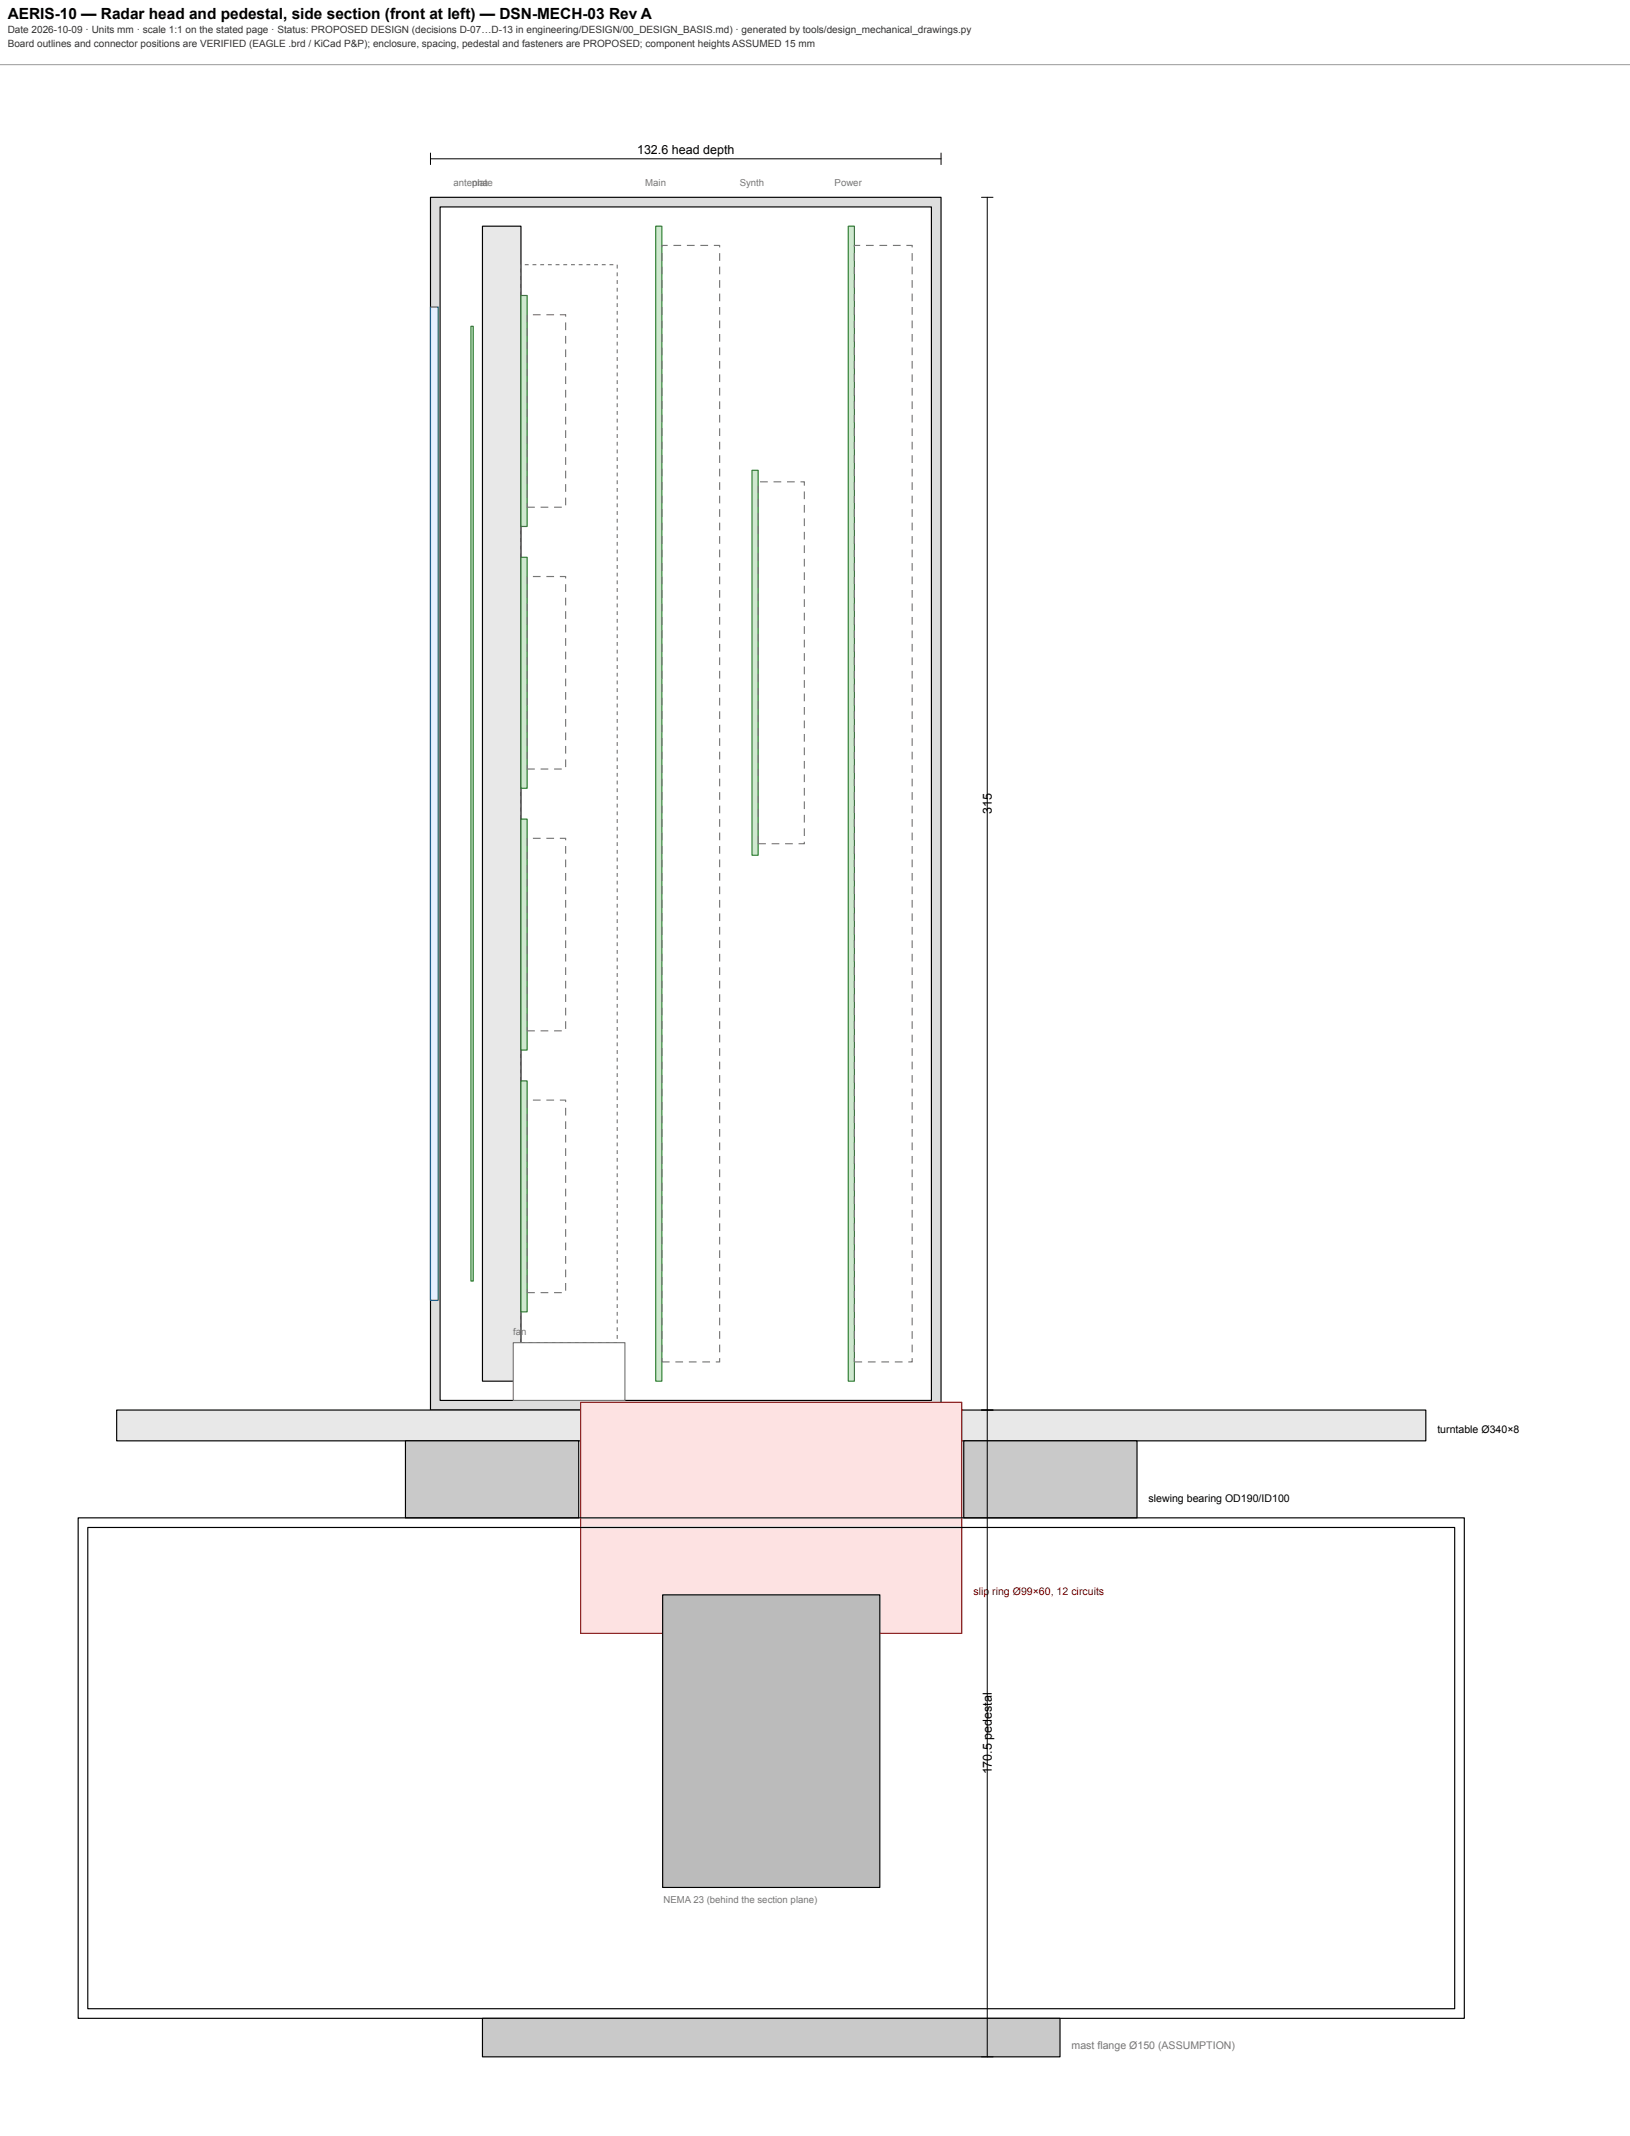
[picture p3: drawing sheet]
<svg xmlns="http://www.w3.org/2000/svg" width="423mm" height="555mm" viewBox="0 0 423 555" stroke-linecap="round" stroke-linejoin="round" font-family="sans-serif">
<defs><g id="words">
<text font-size="4" x="2" y="5">AERIS-10 — Radar head and pedestal, side section (front at left) — DSN-MECH-03 Rev A</text>
<g font-size="3.2">
<text x="165.5" y="40.1">132.6 head depth</text>
<text x="257.6" y="211.5" transform="rotate(-90 257.6 211.5)">315</text>
<text x="257.6" y="461" transform="rotate(-90 257.6 461)">170.5 pedestal</text>
</g>
<g font-size="2.7">
<text x="373.3" y="372.3">turntable Ø340×8</text>
<text x="298.3" y="390.3">slewing bearing OD190/ID100</text>
</g>
<g font-size="2.7" fill="#b00000">
<text x="252.8" y="414.3">slip</text>
<text x="257.7" y="414.3">ring Ø99×60, 12 circuits</text>
</g>
<text font-size="2.7" fill="#777" x="278.3" y="532.3">mast flange Ø150 (ASSUMPTION)</text>
<g font-size="2.6" fill="#333">
<text x="2" y="8.6">Date 2026-10-09 · Units mm · scale 1:1 on the stated page · Status: PROPOSED DESIGN (decisions D-07…D-13 in engineering/DESIGN/00_DESIGN_BASIS.md) · generated by tools/design_mechanical_drawings.py</text>
<text x="2" y="12.2">Board outlines and connector positions are VERIFIED (EAGLE .brd / KiCad P&amp;P); enclosure, spacing, pedestal and fasteners are PROPOSED; component heights ASSUMED 15 mm</text>
</g>
<g font-size="2.5" fill="#777">
<text x="117.8" y="48.3">anteplate</text>
<text x="122.6" y="48.3">nna</text>
<text x="167.6" y="48.3">Main</text>
<text x="192.1" y="48.3">Synth</text>
<text x="216.8" y="48.3">Power</text>
<text x="133.3" y="346.8">fa</text>
<text x="135.4" y="346.8">n</text>
<text x="172.3" y="494.3">NEMA 23 (behind the section plane)</text>
</g>
</g></defs>
<path d="M0 16.8h423.3" fill="none" stroke="#999" stroke-width=".26"/>
<path d="M111.8 51.3h132.6v315h-132.6z" fill="#ddd"/>
<path d="M111.8 51.3h132.6v315h-132.6z" fill="none" stroke="#000" stroke-width=".3"/>
<path d="M114.3 53.8h127.6v310h-127.6z" fill="#fff"/>
<path d="M114.3 53.8h127.6v310h-127.6z" fill="none" stroke="#000" stroke-width=".3"/>
<path d="M111.8 79.8h2v258h-2z" fill="#e6f0ff"/>
<path d="M111.8 79.8h2v258h-2z" fill="none" stroke="#1f5f8b" stroke-width=".3"/>
<path d="M122.3 84.8h.6v248h-.6z" fill="#cfe8cf"/>
<path d="M122.3 84.8h.6v248h-.6z" fill="none" stroke="#2e7d32" stroke-width=".3"/>
<path d="M125.3 58.8h10v300h-10z" fill="#e8e8e8"/>
<path d="M125.3 58.8h10v300h-10z" fill="none" stroke="#000" stroke-width=".3"/>
<path d="M137.3 348.7v.3h1v-.3zM139.3 348.7v.3h1v-.3zM141.3 348.7v.3h1v-.3zM143.3 348.7v.3h1v-.3zM145.3 348.7v.3h1v-.3zM147.3 348.7v.3h1v-.3zM149.3 348.7v.3h1v-.3zM151.3 348.7v.3h1v-.3zM153.3 348.7v.3h1v-.3zM155.3 348.7v.3h1v-.3zM157.3 348.7v.3h1v-.3zM159.3 348.7v.3h1v-.3zM160.2 346.8v1h.3v-1zM160.2 344.8v1h.3v-1zM160.2 342.8v1h.3v-1zM160.2 340.8v1h.3v-1zM160.2 338.8v1h.3v-1zM160.2 336.8v1h.3v-1zM160.2 334.8v1h.3v-1zM160.2 332.8v1h.3v-1zM160.2 330.8v1h.3v-1zM160.2 328.8v1h.3v-1zM160.2 326.8v1h.3v-1zM160.2 324.8v1h.3v-1zM160.2 322.8v1h.3v-1zM160.2 320.8v1h.3v-1zM160.2 318.8v1h.3v-1zM160.2 316.8v1h.3v-1zM160.2 314.8v1h.3v-1zM160.2 312.8v1h.3v-1zM160.2 310.8v1h.3v-1zM160.2 308.8v1h.3v-1zM160.2 306.8v1h.3v-1zM160.2 304.8v1h.3v-1zM160.2 302.8v1h.3v-1zM160.2 300.8v1h.3v-1zM160.2 298.8v1h.3v-1zM160.2 296.8v1h.3v-1zM160.2 294.8v1h.3v-1zM160.2 292.8v1h.3v-1zM160.2 290.8v1h.3v-1zM160.2 288.8v1h.3v-1zM160.2 286.8v1h.3v-1zM160.2 284.8v1h.3v-1zM160.2 282.8v1h.3v-1zM160.2 280.8v1h.3v-1zM160.2 278.8v1h.3v-1zM160.2 276.8v1h.3v-1zM160.2 274.8v1h.3v-1zM160.2 272.8v1h.3v-1zM160.2 270.8v1h.3v-1zM160.2 268.8v1h.3v-1zM160.2 266.8v1h.3v-1zM160.2 264.8v1h.3v-1zM160.2 262.8v1h.3v-1zM160.2 260.8v1h.3v-1zM160.2 258.8v1h.3v-1zM160.2 256.8v1h.3v-1zM160.2 254.8v1h.3v-1zM160.2 252.8v1h.3v-1zM160.2 250.8v1h.3v-1zM160.2 248.8v1h.3v-1zM160.2 246.8v1h.3v-1zM160.2 244.8v1h.3v-1zM160.2 242.8v1h.3v-1zM160.2 240.8v1h.3v-1zM160.2 238.8v1h.3v-1zM160.2 236.8v1h.3v-1zM160.2 234.8v1h.3v-1zM160.2 232.8v1h.3v-1zM160.2 230.8v1h.3v-1zM160.2 228.8v1h.3v-1zM160.2 226.8v1h.3v-1zM160.2 224.8v1h.3v-1zM160.2 222.8v1h.3v-1zM160.2 220.8v1h.3v-1zM160.2 218.8v1h.3v-1zM160.2 216.8v1h.3v-1zM160.2 214.8v1h.3v-1zM160.2 212.8v1h.3v-1zM160.2 210.8v1h.3v-1zM160.2 208.8v1h.3v-1zM160.2 206.8v1h.3v-1zM160.2 204.8v1h.3v-1zM160.2 202.8v1h.3v-1zM160.2 200.8v1h.3v-1zM160.2 198.8v1h.3v-1zM160.2 196.8v1h.3v-1zM160.2 194.8v1h.3v-1zM160.2 192.8v1h.3v-1zM160.2 190.8v1h.3v-1zM160.2 188.8v1h.3v-1zM160.2 186.8v1h.3v-1zM160.2 184.8v1h.3v-1zM160.2 182.8v1h.3v-1zM160.2 180.8v1h.3v-1zM160.2 178.8v1h.3v-1zM160.2 176.8v1h.3v-1zM160.2 174.8v1h.3v-1zM160.2 172.8v1h.3v-1zM160.2 170.8v1h.3v-1zM160.2 168.8v1h.3v-1zM160.2 166.8v1h.3v-1zM160.2 164.8v1h.3v-1zM160.2 162.8v1h.3v-1zM160.2 160.8v1h.3v-1zM160.2 158.8v1h.3v-1zM160.2 156.8v1h.3v-1zM160.2 154.8v1h.3v-1zM160.2 152.8v1h.3v-1zM160.2 150.8v1h.3v-1zM160.2 148.8v1h.3v-1zM160.2 146.8v1h.3v-1zM160.2 144.8v1h.3v-1zM160.2 142.8v1h.3v-1zM160.2 140.8v1h.3v-1zM160.2 138.8v1h.3v-1zM160.2 136.8v1h.3v-1zM160.2 134.8v1h.3v-1zM160.2 132.8v1h.3v-1zM160.2 130.8v1h.3v-1zM160.2 128.8v1h.3v-1zM160.2 126.8v1h.3v-1zM160.2 124.8v1h.3v-1zM160.2 122.8v1h.3v-1zM160.2 120.8v1h.3v-1zM160.2 118.8v1h.3v-1zM160.2 116.8v1h.3v-1zM160.2 114.8v1h.3v-1zM160.2 112.8v1h.3v-1zM160.2 110.8v1h.3v-1zM160.2 108.8v1h.3v-1zM160.2 106.8v1h.3v-1zM160.2 104.8v1h.3v-1zM160.2 102.8v1h.3v-1zM160.2 100.8v1h.3v-1zM160.2 98.8v1h.3v-1zM160.2 96.8v1h.3v-1zM160.2 94.8v1h.3v-1zM160.2 92.8v1h.3v-1zM160.2 90.8v1h.3v-1zM160.2 88.8v1h.3v-1zM160.2 86.8v1h.3v-1zM160.2 84.8v1h.3v-1zM160.2 82.8v1h.3v-1zM160.2 80.8v1h.3v-1zM160.2 78.8v1h.3v-1zM160.2 76.8v1h.3v-1zM160.2 74.8v1h.3v-1zM160.2 72.8v1h.3v-1zM160.2 70.8v1h.3v-1zM160.2 68.8v1h.3v-1zM158.3 68.6v.3h1v-.3zM156.3 68.6v.3h1v-.3zM154.3 68.6v.3h1v-.3zM152.3 68.6v.3h1v-.3zM150.3 68.6v.3h1v-.3zM148.3 68.6v.3h1v-.3zM146.3 68.6v.3h1v-.3zM144.3 68.6v.3h1v-.3zM142.3 68.6v.3h1v-.3zM140.3 68.6v.3h1v-.3zM138.3 68.6v.3h1v-.3zM136.3 68.6v.3h1v-.3zM135.2 68.8v1h.3v-1zM135.2 70.8v1h.3v-1zM135.2 72.8v1h.3v-1zM135.2 74.8v1h.3v-1zM135.2 76.8v1h.3v-1zM135.2 78.8v1h.3v-1zM135.2 80.8v1h.3v-1zM135.2 82.8v1h.3v-1zM135.2 84.8v1h.3v-1zM135.2 86.8v1h.3v-1zM135.2 88.8v1h.3v-1zM135.2 90.8v1h.3v-1zM135.2 92.8v1h.3v-1zM135.2 94.8v1h.3v-1zM135.2 96.8v1h.3v-1zM135.2 98.8v1h.3v-1zM135.2 100.8v1h.3v-1zM135.2 102.8v1h.3v-1zM135.2 104.8v1h.3v-1zM135.2 106.8v1h.3v-1zM135.2 108.8v1h.3v-1zM135.2 110.8v1h.3v-1zM135.2 112.8v1h.3v-1zM135.2 114.8v1h.3v-1zM135.2 116.8v1h.3v-1zM135.2 118.8v1h.3v-1zM135.2 120.8v1h.3v-1zM135.2 122.8v1h.3v-1zM135.2 124.8v1h.3v-1zM135.2 126.8v1h.3v-1zM135.2 128.8v1h.3v-1zM135.2 130.8v1h.3v-1zM135.2 132.8v1h.3v-1zM135.2 134.8v1h.3v-1zM135.2 136.8v1h.3v-1zM135.2 138.8v1h.3v-1zM135.2 140.8v1h.3v-1zM135.2 142.8v1h.3v-1zM135.2 144.8v1h.3v-1zM135.2 146.8v1h.3v-1zM135.2 148.8v1h.3v-1zM135.2 150.8v1h.3v-1zM135.2 152.8v1h.3v-1zM135.2 154.8v1h.3v-1zM135.2 156.8v1h.3v-1zM135.2 158.8v1h.3v-1zM135.2 160.8v1h.3v-1zM135.2 162.8v1h.3v-1zM135.2 164.8v1h.3v-1zM135.2 166.8v1h.3v-1zM135.2 168.8v1h.3v-1zM135.2 170.8v1h.3v-1zM135.2 172.8v1h.3v-1zM135.2 174.8v1h.3v-1zM135.2 176.8v1h.3v-1zM135.2 178.8v1h.3v-1zM135.2 180.8v1h.3v-1zM135.2 182.8v1h.3v-1zM135.2 184.8v1h.3v-1zM135.2 186.8v1h.3v-1zM135.2 188.8v1h.3v-1zM135.2 190.8v1h.3v-1zM135.2 192.8v1h.3v-1zM135.2 194.8v1h.3v-1zM135.2 196.8v1h.3v-1zM135.2 198.8v1h.3v-1zM135.2 200.8v1h.3v-1zM135.2 202.8v1h.3v-1zM135.2 204.8v1h.3v-1zM135.2 206.8v1h.3v-1zM135.2 208.8v1h.3v-1zM135.2 210.8v1h.3v-1zM135.2 212.8v1h.3v-1zM135.2 214.8v1h.3v-1zM135.2 216.8v1h.3v-1zM135.2 218.8v1h.3v-1zM135.2 220.8v1h.3v-1zM135.2 222.8v1h.3v-1zM135.2 224.8v1h.3v-1zM135.2 226.8v1h.3v-1zM135.2 228.8v1h.3v-1zM135.2 230.8v1h.3v-1zM135.2 232.8v1h.3v-1zM135.2 234.8v1h.3v-1zM135.2 236.8v1h.3v-1zM135.2 238.8v1h.3v-1zM135.2 240.8v1h.3v-1zM135.2 242.8v1h.3v-1zM135.2 244.8v1h.3v-1zM135.2 246.8v1h.3v-1zM135.2 248.8v1h.3v-1zM135.2 250.8v1h.3v-1zM135.2 252.8v1h.3v-1zM135.2 254.8v1h.3v-1zM135.2 256.8v1h.3v-1zM135.2 258.8v1h.3v-1zM135.2 260.8v1h.3v-1zM135.2 262.8v1h.3v-1zM135.2 264.8v1h.3v-1zM135.2 266.8v1h.3v-1zM135.2 268.8v1h.3v-1zM135.2 270.8v1h.3v-1zM135.2 272.8v1h.3v-1zM135.2 274.8v1h.3v-1zM135.2 276.8v1h.3v-1zM135.2 278.8v1h.3v-1zM135.2 280.8v1h.3v-1zM135.2 282.8v1h.3v-1zM135.2 284.8v1h.3v-1zM135.2 286.8v1h.3v-1zM135.2 288.8v1h.3v-1zM135.2 290.8v1h.3v-1zM135.2 292.8v1h.3v-1zM135.2 294.8v1h.3v-1zM135.2 296.8v1h.3v-1zM135.2 298.8v1h.3v-1zM135.2 300.8v1h.3v-1zM135.2 302.8v1h.3v-1zM135.2 304.8v1h.3v-1zM135.2 306.8v1h.3v-1zM135.2 308.8v1h.3v-1zM135.2 310.8v1h.3v-1zM135.2 312.8v1h.3v-1zM135.2 314.8v1h.3v-1zM135.2 316.8v1h.3v-1zM135.2 318.8v1h.3v-1zM135.2 320.8v1h.3v-1zM135.2 322.8v1h.3v-1zM135.2 324.8v1h.3v-1zM135.2 326.8v1h.3v-1zM135.2 328.8v1h.3v-1zM135.2 330.8v1h.3v-1zM135.2 332.8v1h.3v-1zM135.2 334.8v1h.3v-1zM135.2 336.8v1h.3v-1zM135.2 338.8v1h.3v-1zM135.2 340.8v1h.3v-1zM135.2 342.8v1h.3v-1zM135.2 344.8v1h.3v-1zM135.2 346.8v1h.3v-1zM135.3 348.7v.3h1v-.3z" fill="#777"/>
<path d="M135.3 280.8h1.6v60h-1.6z" fill="#cfe8cf"/>
<path d="M135.3 280.8h1.6v60h-1.6z" fill="none" stroke="#2e7d32" stroke-width=".3"/>
<path d="M140.4 335.7v.3h2v-.3zM143.9 335.7v.3h2v-.3zM146.8 333.3v2h.3v-2zM146.8 329.8v2h.3v-2zM146.8 326.3v2h.3v-2zM146.8 322.8v2h.3v-2zM146.8 319.3v2h.3v-2zM146.8 315.8v2h.3v-2zM146.8 312.3v2h.3v-2zM146.8 308.8v2h.3v-2zM146.8 305.3v2h.3v-2zM146.8 301.8v2h.3v-2zM146.8 298.3v2h.3v-2zM146.8 294.8v2h.3v-2zM146.8 291.3v2h.3v-2zM146.8 287.8v2h.3v-2zM145.4 285.6v.3h1.5v-.1h-.1v.5h.3l-.1-.6zM141.9 285.6v.3h2v-.3zM138.4 285.6v.3h2v-.3zM136.8 285.8v2h.3v-2zM136.8 289.3v2h.3v-2zM136.8 292.8v2h.3v-2zM136.8 296.3v2h.3v-2zM136.8 299.8v2h.3v-2zM136.8 303.3v2h.3v-2zM136.8 306.8v2h.3v-2zM136.8 310.3v2h.3v-2zM136.8 313.8v2h.3v-2zM136.8 317.3v2h.3v-2zM136.8 320.8v2h.3v-2zM136.8 324.3v2h.3v-2zM136.8 327.8v2h.3v-2zM136.8 331.3v2h.3v-2zM136.8 334.8v1.1l2.1 .1v-.3h-2v.1h.2v-1z" fill="#777"/>
<path d="M135.3 212.8h1.6v60h-1.6z" fill="#cfe8cf"/>
<path d="M135.3 212.8h1.6v60h-1.6z" fill="none" stroke="#2e7d32" stroke-width=".3"/>
<path d="M140.4 267.6v.3h2v-.3zM143.9 267.6v.3h2v-.3zM146.8 265.3v2h.3v-2zM146.8 261.8v2h.3v-2zM146.8 258.3v2h.3v-2zM146.8 254.8v2h.3v-2zM146.8 251.3v2h.3v-2zM146.8 247.8v2h.3v-2zM146.8 244.3v2h.3v-2zM146.8 240.8v2h.3v-2zM146.8 237.3v2h.3v-2zM146.8 233.8v2h.3v-2zM146.8 230.3v2h.3v-2zM146.8 226.8v2h.3v-2zM146.8 223.3v2h.3v-2zM146.8 219.8v2h.3v-2zM145.4 217.6v.3h1.5v-.1h-.1v.5h.3l-.1-.7zM141.9 217.6v.3h2v-.3zM138.4 217.6v.3h2v-.3zM136.8 217.8v2h.3v-2zM136.8 221.3v2h.3v-2zM136.8 224.8v2h.3v-2zM136.8 228.3v2h.3v-2zM136.8 231.8v2h.3v-2zM136.8 235.3v2h.3v-2zM136.8 238.8v2h.3v-2zM136.8 242.3v2h.3v-2zM136.8 245.8v2h.3v-2zM136.8 249.3v2h.3v-2zM136.8 252.8v2h.3v-2zM136.8 256.3v2h.3v-2zM136.8 259.8v2h.3v-2zM136.8 263.3v2h.3v-2zM136.8 266.8v1.1h2.1v-.3h-2v.2h.2v-1z" fill="#777"/>
<path d="M135.3 144.8h1.6v60h-1.6z" fill="#cfe8cf"/>
<path d="M135.3 144.8h1.6v60h-1.6z" fill="none" stroke="#2e7d32" stroke-width=".3"/>
<path d="M140.4 199.6v.3h2v-.3zM143.9 199.6v.3h2v-.3zM146.8 197.3v2h.3v-2zM146.8 193.8v2h.3v-2zM146.8 190.3v2h.3v-2zM146.8 186.8v2h.3v-2zM146.8 183.3v2h.3v-2zM146.8 179.8v2h.3v-2zM146.8 176.3v2h.3v-2zM146.8 172.8v2h.3v-2zM146.8 169.3v2h.3v-2zM146.8 165.8v2h.3v-2zM146.8 162.3v2h.3v-2zM146.8 158.8v2h.3v-2zM146.8 155.3v2h.3v-2zM146.8 151.8v2h.3v-2zM145.4 149.6v.3h1.5v-.1h-.1v.5h.3l-.1-.7zM141.9 149.6v.3h2v-.3zM138.4 149.6v.3h2v-.3zM136.8 149.8v2h.3v-2zM136.8 153.3v2h.3v-2zM136.8 156.8v2h.3v-2zM136.8 160.3v2h.3v-2zM136.8 163.8v2h.3v-2zM136.8 167.3v2h.3v-2zM136.8 170.8v2h.3v-2zM136.8 174.3v2h.3v-2zM136.8 177.8v2h.3v-2zM136.8 181.3v2h.3v-2zM136.8 184.8v2h.3v-2zM136.8 188.3v2h.3v-2zM136.8 191.8v2h.3v-2zM136.8 195.3v2h.3v-2zM136.8 198.8v1.1h2.1v-.3h-2v.2h.2v-1z" fill="#777"/>
<path d="M135.3 76.8h1.6v60h-1.6z" fill="#cfe8cf"/>
<path d="M135.3 76.8h1.6v60h-1.6z" fill="none" stroke="#2e7d32" stroke-width=".3"/>
<path d="M140.4 131.6v.3h2v-.3zM143.9 131.6v.3h2v-.3zM146.8 129.3v2h.3v-2zM146.8 125.8v2h.3v-2zM146.8 122.3v2h.3v-2zM146.8 118.8v2h.3v-2zM146.8 115.3v2h.3v-2zM146.8 111.8v2h.3v-2zM146.8 108.3v2h.3v-2zM146.8 104.8v2h.3v-2zM146.8 101.3v2h.3v-2zM146.8 97.8v2h.3v-2zM146.8 94.3v2h.3v-2zM146.8 90.8v2h.3v-2zM146.8 87.3v2h.3v-2zM146.8 83.8v2h.3v-2zM145.4 81.6v.3h1.5v-.1h-.1v.5h.3l-.1-.7zM141.9 81.6v.3h2v-.3zM138.4 81.6v.3h2v-.3zM136.8 81.8v2h.3v-2zM136.8 85.3v2h.3v-2zM136.8 88.8v2h.3v-2zM136.8 92.3v2h.3v-2zM136.8 95.8v2h.3v-2zM136.8 99.3v2h.3v-2zM136.8 102.8v2h.3v-2zM136.8 106.3v2h.3v-2zM136.8 109.8v2h.3v-2zM136.8 113.3v2h.3v-2zM136.8 116.8v2h.3v-2zM136.8 120.3v2h.3v-2zM136.8 123.8v2h.3v-2zM136.8 127.3v2h.3v-2zM136.8 130.8v1.1h2.1v-.3h-2v.2h.2v-1z" fill="#777"/>
<path d="M170.3 58.8h1.6v300h-1.6z" fill="#cfe8cf"/>
<path d="M170.3 58.8h1.6v300h-1.6z" fill="none" stroke="#2e7d32" stroke-width=".3"/>
<path d="M175.4 353.7v.3h2v-.3zM178.9 353.7v.3h2v-.3zM182.4 353.7v.3h2v-.3zM186.8 352.8v1h.1v-.1h-1v.3l1.1-.1 .1-1.1zM186.8 349.3v2h.3v-2zM186.8 345.8v2h.3v-2zM186.8 342.3v2h.3v-2zM186.8 338.8v2h.3v-2zM186.8 335.3v2h.3v-2zM186.8 331.8v2h.3v-2zM186.8 328.3v2h.3v-2zM186.8 324.8v2h.3v-2zM186.8 321.3v2h.3v-2zM186.8 317.8v2h.3v-2zM186.8 314.3v2h.3v-2zM186.8 310.8v2h.3v-2zM186.8 307.3v2h.3v-2zM186.8 303.8v2h.3v-2zM186.8 300.3v2h.3v-2zM186.8 296.8v2h.3v-2zM186.8 293.3v2h.3v-2zM186.8 289.8v2h.3v-2zM186.8 286.3v2h.3v-2zM186.8 282.8v2h.3v-2zM186.8 279.3v2h.3v-2zM186.8 275.8v2h.3v-2zM186.8 272.3v2h.3v-2zM186.8 268.8v2h.3v-2zM186.8 265.3v2h.3v-2zM186.8 261.8v2h.3v-2zM186.8 258.3v2h.3v-2zM186.8 254.8v2h.3v-2zM186.8 251.3v2h.3v-2zM186.8 247.8v2h.3v-2zM186.8 244.3v2h.3v-2zM186.8 240.8v2h.3v-2zM186.8 237.3v2h.3v-2zM186.8 233.8v2h.3v-2zM186.8 230.3v2h.3v-2zM186.8 226.8v2h.3v-2zM186.8 223.3v2h.3v-2zM186.8 219.8v2h.3v-2zM186.8 216.3v2h.3v-2zM186.8 212.8v2h.3v-2zM186.8 209.3v2h.3v-2zM186.8 205.8v2h.3v-2zM186.8 202.3v2h.3v-2zM186.8 198.8v2h.3v-2zM186.8 195.3v2h.3v-2zM186.8 191.8v2h.3v-2zM186.8 188.3v2h.3v-2zM186.8 184.8v2h.3v-2zM186.8 181.3v2h.3v-2zM186.8 177.8v2h.3v-2zM186.8 174.3v2h.3v-2zM186.8 170.8v2h.3v-2zM186.8 167.3v2h.3v-2zM186.8 163.8v2h.3v-2zM186.8 160.3v2h.3v-2zM186.8 156.8v2h.3v-2zM186.8 153.3v2h.3v-2zM186.8 149.8v2h.3v-2zM186.8 146.3v2h.3v-2zM186.8 142.8v2h.3v-2zM186.8 139.3v2h.3v-2zM186.8 135.8v2h.3v-2zM186.8 132.3v2h.3v-2zM186.8 128.8v2h.3v-2zM186.8 125.3v2h.3v-2zM186.8 121.8v2h.3v-2zM186.8 118.3v2h.3v-2zM186.8 114.8v2h.3v-2zM186.8 111.3v2h.3v-2zM186.8 107.8v2h.3v-2zM186.8 104.3v2h.3v-2zM186.8 100.8v2h.3v-2zM186.8 97.3v2h.3v-2zM186.8 93.8v2h.3v-2zM186.8 90.3v2h.3v-2zM186.8 86.8v2h.3v-2zM186.8 83.3v2h.3v-2zM186.8 79.8v2h.3v-2zM186.8 76.3v2h.3v-2zM186.8 72.8v2h.3v-2zM186.8 69.3v2h.3v-2zM186.8 65.8v2h.3v-2zM185.4 63.6v.3h1.5v-.1h-.1v.5h.3l-.1-.7zM181.9 63.6v.3h2v-.3zM178.4 63.6v.3h2v-.3zM174.9 63.6v.3h2v-.3zM171.8 63.7v.6h.3v-.5h-.2v.1h1.5v-.3zM171.8 65.8v2h.3v-2zM171.8 69.3v2h.3v-2zM171.8 72.8v2h.3v-2zM171.8 76.3v2h.3v-2zM171.8 79.8v2h.3v-2zM171.8 83.3v2h.3v-2zM171.8 86.8v2h.3v-2zM171.8 90.3v2h.3v-2zM171.8 93.8v2h.3v-2zM171.8 97.3v2h.3v-2zM171.8 100.8v2h.3v-2zM171.8 104.3v2h.3v-2zM171.8 107.8v2h.3v-2zM171.8 111.3v2h.3v-2zM171.8 114.8v2h.3v-2zM171.8 118.3v2h.3v-2zM171.8 121.8v2h.3v-2zM171.8 125.3v2h.3v-2zM171.8 128.8v2h.3v-2zM171.8 132.3v2h.3v-2zM171.8 135.8v2h.3v-2zM171.8 139.3v2h.3v-2zM171.8 142.8v2h.3v-2zM171.8 146.3v2h.3v-2zM171.8 149.8v2h.3v-2zM171.8 153.3v2h.3v-2zM171.8 156.8v2h.3v-2zM171.8 160.3v2h.3v-2zM171.8 163.8v2h.3v-2zM171.8 167.3v2h.3v-2zM171.8 170.8v2h.3v-2zM171.8 174.3v2h.3v-2zM171.8 177.8v2h.3v-2zM171.8 181.3v2h.3v-2zM171.8 184.8v2h.3v-2zM171.8 188.3v2h.3v-2zM171.8 191.8v2h.3v-2zM171.8 195.3v2h.3v-2zM171.8 198.8v2h.3v-2zM171.8 202.3v2h.3v-2zM171.8 205.8v2h.3v-2zM171.8 209.3v2h.3v-2zM171.8 212.8v2h.3v-2zM171.8 216.3v2h.3v-2zM171.8 219.8v2h.3v-2zM171.8 223.3v2h.3v-2zM171.8 226.8v2h.3v-2zM171.8 230.3v2h.3v-2zM171.8 233.8v2h.3v-2zM171.8 237.3v2h.3v-2zM171.8 240.8v2h.3v-2zM171.8 244.3v2h.3v-2zM171.8 247.8v2h.3v-2zM171.8 251.3v2h.3v-2zM171.8 254.8v2h.3v-2zM171.8 258.3v2h.3v-2zM171.8 261.8v2h.3v-2zM171.8 265.3v2h.3v-2zM171.8 268.8v2h.3v-2zM171.8 272.3v2h.3v-2zM171.8 275.8v2h.3v-2zM171.8 279.3v2h.3v-2zM171.8 282.8v2h.3v-2zM171.8 286.3v2h.3v-2zM171.8 289.8v2h.3v-2zM171.8 293.3v2h.3v-2zM171.8 296.8v2h.3v-2zM171.8 300.3v2h.3v-2zM171.8 303.8v2h.3v-2zM171.8 307.3v2h.3v-2zM171.8 310.8v2h.3v-2zM171.8 314.3v2h.3v-2zM171.8 317.8v2h.3v-2zM171.8 321.3v2h.3v-2zM171.8 324.8v2h.3v-2zM171.8 328.3v2h.3v-2zM171.8 331.8v2h.3v-2zM171.8 335.3v2h.3v-2zM171.8 338.8v2h.3v-2zM171.8 342.3v2h.3v-2zM171.8 345.8v2h.3v-2zM171.8 349.3v2h.3v-2zM171.8 352.8v1.2h2.1v-.3h-2v.1h.2v-1z" fill="#777"/>
<path d="M195.3 122.2h1.6v100h-1.6z" fill="#cfe8cf"/>
<path d="M195.3 122.2h1.6v100h-1.6z" fill="none" stroke="#2e7d32" stroke-width=".3"/>
<path d="M200.4 219v.3h2v-.3zM203.9 219v.3h2v-.3zM207.4 219v.3h1.6l.1-.6h-.3v.5h.1v-.2zM208.8 215.2v2h.3v-2zM208.8 211.7v2h.3v-2zM208.8 208.2v2h.3v-2zM208.8 204.7v2h.3v-2zM208.8 201.2v2h.3v-2zM208.8 197.7v2h.3v-2zM208.8 194.2v2h.3v-2zM208.8 190.7v2h.3v-2zM208.8 187.2v2h.3v-2zM208.8 183.7v2h.3v-2zM208.8 180.2v2h.3v-2zM208.8 176.7v2h.3v-2zM208.8 173.2v2h.3v-2zM208.8 169.7v2h.3v-2zM208.8 166.2v2h.3v-2zM208.8 162.7v2h.3v-2zM208.8 159.2v2h.3v-2zM208.8 155.7v2h.3v-2zM208.8 152.2v2h.3v-2zM208.8 148.7v2h.3v-2zM208.8 145.2v2h.3v-2zM208.8 141.7v2h.3v-2zM208.8 138.2v2h.3v-2zM208.8 134.7v2h.3v-2zM208.8 131.2v2h.3v-2zM208.8 127.7v2h.3v-2zM207.9 125v.3h1v-.1h-.1v1h.3l-.1-1.1zM204.4 125v.3h2v-.3zM200.9 125v.3h2v-.3zM197.4 125v.3h2v-.3zM196.8 126.2v2h.3v-2zM196.8 129.7v2h.3v-2zM196.8 133.2v2h.3v-2zM196.8 136.7v2h.3v-2zM196.8 140.2v2h.3v-2zM196.8 143.7v2h.3v-2zM196.8 147.2v2h.3v-2zM196.8 150.7v2h.3v-2zM196.8 154.2v2h.3v-2zM196.8 157.7v2h.3v-2zM196.8 161.2v2h.3v-2zM196.8 164.7v2h.3v-2zM196.8 168.2v2h.3v-2zM196.8 171.7v2h.3v-2zM196.8 175.2v2h.3v-2zM196.8 178.7v2h.3v-2zM196.8 182.2v2h.3v-2zM196.8 185.7v2h.3v-2zM196.8 189.2v2h.3v-2zM196.8 192.7v2h.3v-2zM196.8 196.2v2h.3v-2zM196.8 199.7v2h.3v-2zM196.8 203.2v2h.3v-2zM196.8 206.7v2h.3v-2zM196.8 210.2v2h.3v-2zM196.8 213.7v2h.3v-2zM196.8 217.2v2.1h2.1v-.3h-2v.2h.2v-2z" fill="#777"/>
<path d="M220.3 58.8h1.6v300h-1.6z" fill="#cfe8cf"/>
<path d="M220.3 58.8h1.6v300h-1.6z" fill="none" stroke="#2e7d32" stroke-width=".3"/>
<path d="M225.4 353.7v.3h2v-.3zM228.9 353.7v.3h2v-.3zM232.4 353.7v.3h2v-.3zM236.8 352.8v1h.1v-.1h-1v.3l1.1-.1 .1-1.1zM236.8 349.3v2h.3v-2zM236.8 345.8v2h.3v-2zM236.8 342.3v2h.3v-2zM236.8 338.8v2h.3v-2zM236.8 335.3v2h.3v-2zM236.8 331.8v2h.3v-2zM236.8 328.3v2h.3v-2zM236.8 324.8v2h.3v-2zM236.8 321.3v2h.3v-2zM236.8 317.8v2h.3v-2zM236.8 314.3v2h.3v-2zM236.8 310.8v2h.3v-2zM236.8 307.3v2h.3v-2zM236.8 303.8v2h.3v-2zM236.8 300.3v2h.3v-2zM236.8 296.8v2h.3v-2zM236.8 293.3v2h.3v-2zM236.8 289.8v2h.3v-2zM236.8 286.3v2h.3v-2zM236.8 282.8v2h.3v-2zM236.8 279.3v2h.3v-2zM236.8 275.8v2h.3v-2zM236.8 272.3v2h.3v-2zM236.8 268.8v2h.3v-2zM236.8 265.3v2h.3v-2zM236.8 261.8v2h.3v-2zM236.8 258.3v2h.3v-2zM236.8 254.8v2h.3v-2zM236.8 251.3v2h.3v-2zM236.8 247.8v2h.3v-2zM236.8 244.3v2h.3v-2zM236.8 240.8v2h.3v-2zM236.8 237.3v2h.3v-2zM236.8 233.8v2h.3v-2zM236.8 230.3v2h.3v-2zM236.8 226.8v2h.3v-2zM236.8 223.3v2h.3v-2zM236.8 219.8v2h.3v-2zM236.8 216.3v2h.3v-2zM236.8 212.8v2h.3v-2zM236.8 209.3v2h.3v-2zM236.8 205.8v2h.3v-2zM236.8 202.3v2h.3v-2zM236.8 198.8v2h.3v-2zM236.8 195.3v2h.3v-2zM236.8 191.8v2h.3v-2zM236.8 188.3v2h.3v-2zM236.8 184.8v2h.3v-2zM236.8 181.3v2h.3v-2zM236.8 177.8v2h.3v-2zM236.8 174.3v2h.3v-2zM236.8 170.8v2h.3v-2zM236.8 167.3v2h.3v-2zM236.8 163.8v2h.3v-2zM236.8 160.3v2h.3v-2zM236.8 156.8v2h.3v-2zM236.8 153.3v2h.3v-2zM236.8 149.8v2h.3v-2zM236.8 146.3v2h.3v-2zM236.8 142.8v2h.3v-2zM236.8 139.3v2h.3v-2zM236.8 135.8v2h.3v-2zM236.8 132.3v2h.3v-2zM236.8 128.8v2h.3v-2zM236.8 125.3v2h.3v-2zM236.8 121.8v2h.3v-2zM236.8 118.3v2h.3v-2zM236.8 114.8v2h.3v-2zM236.8 111.3v2h.3v-2zM236.8 107.8v2h.3v-2zM236.8 104.3v2h.3v-2zM236.8 100.8v2h.3v-2zM236.8 97.3v2h.3v-2zM236.8 93.8v2h.3v-2zM236.8 90.3v2h.3v-2zM236.8 86.8v2h.3v-2zM236.8 83.3v2h.3v-2zM236.8 79.8v2h.3v-2zM236.8 76.3v2h.3v-2zM236.8 72.8v2h.3v-2zM236.8 69.3v2h.3v-2zM236.8 65.8v2h.3v-2zM235.4 63.6v.3h1.5v-.1h-.1v.5h.3l-.1-.7zM231.9 63.6v.3h2v-.3zM228.4 63.6v.3h2v-.3zM224.9 63.6v.3h2v-.3zM221.8 63.7v.6h.3v-.5h-.2v.1h1.5v-.3zM221.8 65.8v2h.3v-2zM221.8 69.3v2h.3v-2zM221.8 72.8v2h.3v-2zM221.8 76.3v2h.3v-2zM221.8 79.8v2h.3v-2zM221.8 83.3v2h.3v-2zM221.8 86.8v2h.3v-2zM221.8 90.3v2h.3v-2zM221.8 93.8v2h.3v-2zM221.8 97.3v2h.3v-2zM221.8 100.8v2h.3v-2zM221.8 104.3v2h.3v-2zM221.8 107.8v2h.3v-2zM221.8 111.3v2h.3v-2zM221.8 114.8v2h.3v-2zM221.8 118.3v2h.3v-2zM221.8 121.8v2h.3v-2zM221.8 125.3v2h.3v-2zM221.8 128.8v2h.3v-2zM221.8 132.3v2h.3v-2zM221.8 135.8v2h.3v-2zM221.8 139.3v2h.3v-2zM221.8 142.8v2h.3v-2zM221.8 146.3v2h.3v-2zM221.8 149.8v2h.3v-2zM221.8 153.3v2h.3v-2zM221.8 156.8v2h.3v-2zM221.8 160.3v2h.3v-2zM221.8 163.8v2h.3v-2zM221.8 167.3v2h.3v-2zM221.8 170.8v2h.3v-2zM221.8 174.3v2h.3v-2zM221.8 177.8v2h.3v-2zM221.8 181.3v2h.3v-2zM221.8 184.8v2h.3v-2zM221.8 188.3v2h.3v-2zM221.8 191.8v2h.3v-2zM221.8 195.3v2h.3v-2zM221.8 198.8v2h.3v-2zM221.8 202.3v2h.3v-2zM221.8 205.8v2h.3v-2zM221.8 209.3v2h.3v-2zM221.8 212.8v2h.3v-2zM221.8 216.3v2h.3v-2zM221.8 219.8v2h.3v-2zM221.8 223.3v2h.3v-2zM221.8 226.8v2h.3v-2zM221.8 230.3v2h.3v-2zM221.8 233.8v2h.3v-2zM221.8 237.3v2h.3v-2zM221.8 240.8v2h.3v-2zM221.8 244.3v2h.3v-2zM221.8 247.8v2h.3v-2zM221.8 251.3v2h.3v-2zM221.8 254.8v2h.3v-2zM221.8 258.3v2h.3v-2zM221.8 261.8v2h.3v-2zM221.8 265.3v2h.3v-2zM221.8 268.8v2h.3v-2zM221.8 272.3v2h.3v-2zM221.8 275.8v2h.3v-2zM221.8 279.3v2h.3v-2zM221.8 282.8v2h.3v-2zM221.8 286.3v2h.3v-2zM221.8 289.8v2h.3v-2zM221.8 293.3v2h.3v-2zM221.8 296.8v2h.3v-2zM221.8 300.3v2h.3v-2zM221.8 303.8v2h.3v-2zM221.8 307.3v2h.3v-2zM221.8 310.8v2h.3v-2zM221.8 314.3v2h.3v-2zM221.8 317.8v2h.3v-2zM221.8 321.3v2h.3v-2zM221.8 324.8v2h.3v-2zM221.8 328.3v2h.3v-2zM221.8 331.8v2h.3v-2zM221.8 335.3v2h.3v-2zM221.8 338.8v2h.3v-2zM221.8 342.3v2h.3v-2zM221.8 345.8v2h.3v-2zM221.8 349.3v2h.3v-2zM221.8 352.8v1.2h2.1v-.3h-2v.1h.2v-1z" fill="#777"/>
<path d="M133.3 348.8h29v15h-29z" fill="#fff"/>
<path d="M133.3 348.8h29v15h-29z" fill="none" stroke="#777" stroke-width=".3"/>
<path d="M30.3 366.3h340v8h-340z" fill="#e8e8e8"/>
<path d="M30.3 366.3h340v8h-340z" fill="none" stroke="#000" stroke-width=".3"/>
<path d="M105.3 374.3h45v20h-45z" fill="#c9c9c9"/>
<path d="M105.3 374.3h45v20h-45z" fill="none" stroke="#000" stroke-width=".3"/>
<path d="M250.3 374.3h45v20h-45z" fill="#c9c9c9"/>
<path d="M250.3 374.3h45v20h-45z" fill="none" stroke="#000" stroke-width=".3"/>
<path d="M150.8 364.3h99v60h-99z" fill="#fde2e2"/>
<path d="M150.8 364.3h99v60h-99z" fill="none" stroke="#b00000" stroke-width=".3"/>
<path d="M20.3 394.3h360v130h-360zM22.8 396.8h355v125h-355z" fill="none" stroke="#000" stroke-width=".3"/>
<path d="M172.1 414.3h56.4v76h-56.4z" fill="#bbb"/>
<path d="M172.1 414.3h56.4v76h-56.4z" fill="none" stroke="#000" stroke-width=".3"/>
<path d="M125.3 524.3h150v10h-150z" fill="#c9c9c9"/>
<path d="M125.3 524.3h150v10h-150z" fill="none" stroke="#000" stroke-width=".3"/>
<path d="M111.8 39.8v3M244.4 39.8v3M111.8 41.3h132.6M254.9 51.3h3M256.4 51.3v483M254.9 366.3h3M254.9 534.3h3" fill="none" stroke="#000" stroke-width=".26"/>
<use href="#words"/>
</svg>
